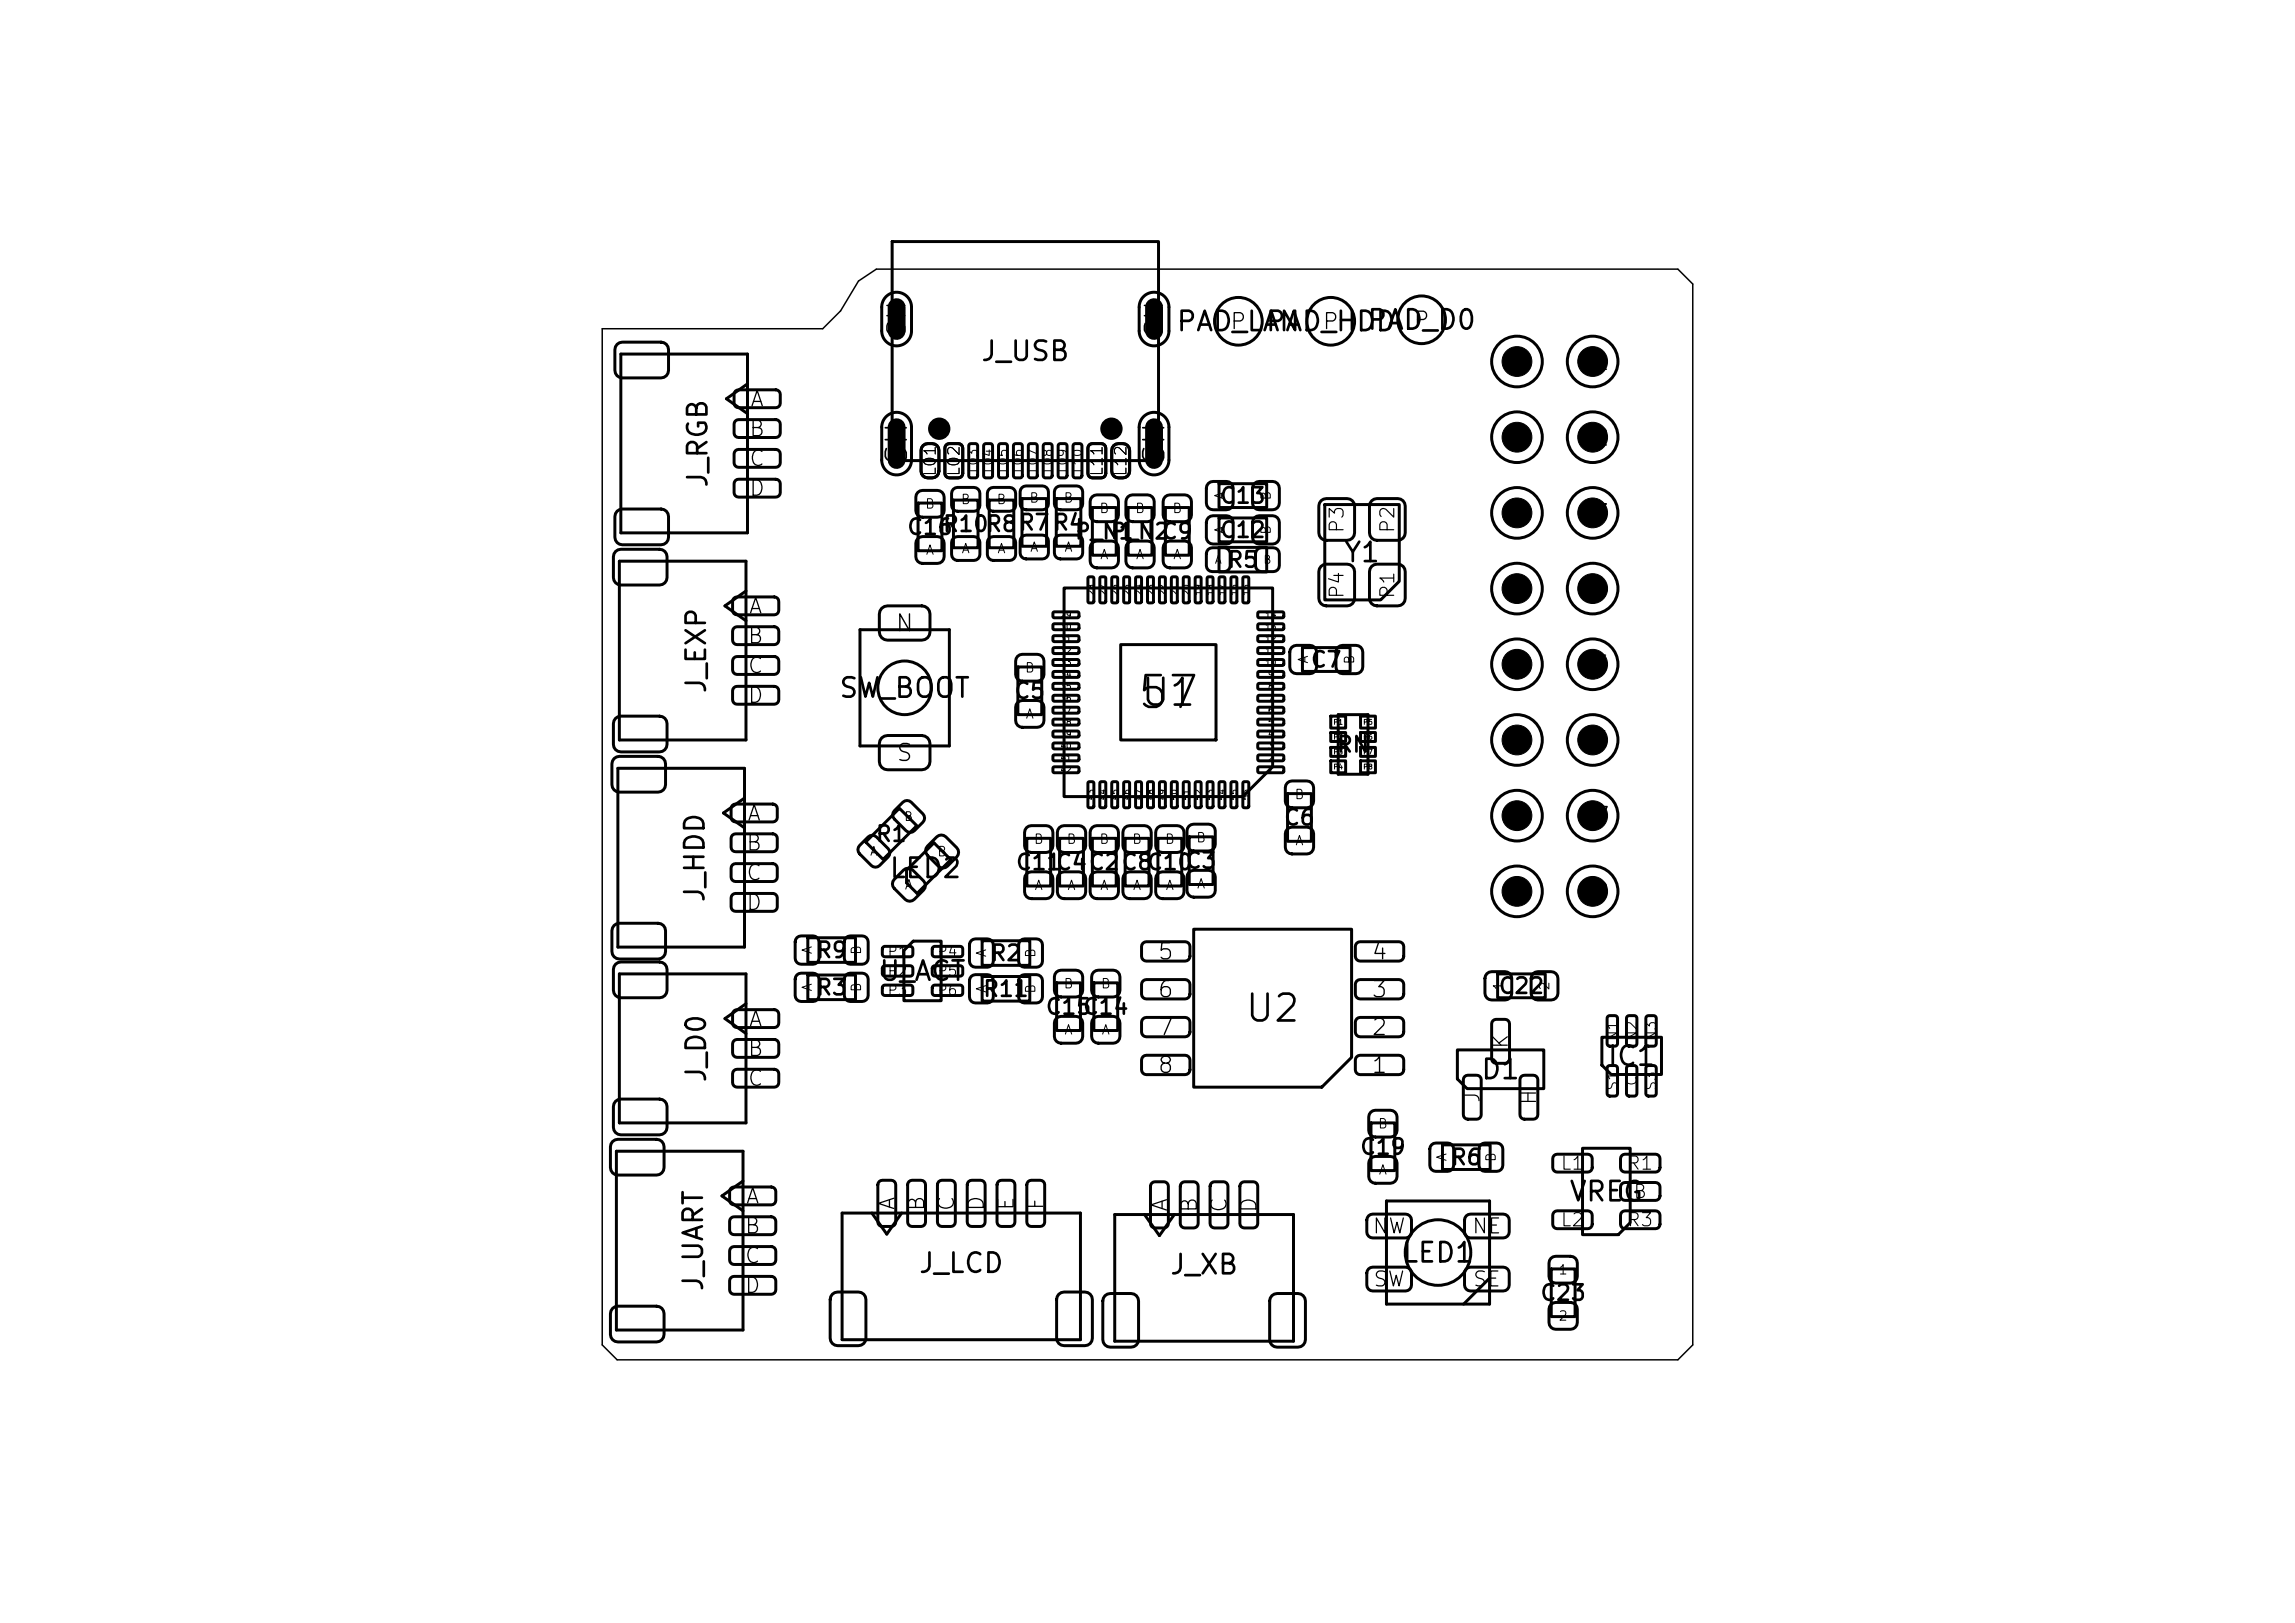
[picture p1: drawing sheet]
<svg xmlns="http://www.w3.org/2000/svg" width="297mm" height="210mm" viewBox="0 0 297 210" stroke-linecap="round" stroke-linejoin="round" font-family="sans-serif">
<defs><g id="words">
<text font-size="4.1" x="146.9" y="92.7">57</text>
<g font-size="3.5">
<text x="147.4" y="92.2">U1</text>
<text x="160.9" y="133.1">U2</text>
</g>
<g font-size="2.7">
<text x="118.1" y="60.4" transform="rotate(-90 118.1 60.4)">SH</text>
<text x="151.4" y="60.4" transform="rotate(-90 151.4 60.4)">SH</text>
</g>
<g font-size="2.5">
<text x="126.8" y="47.3">J_USB</text>
<text x="152.1" y="43.5">PAD_LAN</text>
<text x="163.6" y="43.5">PAD_HDD</text>
<text x="176.7" y="43.3">PAD_D0</text>
<text x="92.2" y="63.3" transform="rotate(-90 92.2 63.3)">J_RGB</text>
<text x="173.7" y="73.4">Y1</text>
<text x="92" y="89.9" transform="rotate(-90 92 89.9)">J_EXP</text>
<text x="108.4" y="90.9">SW_BOOT</text>
<text x="91.8" y="117" transform="rotate(-90 91.8 117)">J_HDD</text>
<text x="114.9" y="114.2">LED2</text>
<text x="113.6" y="127.5">U_ACT</text>
<text x="92" y="140.3" transform="rotate(-90 92 140.3)">J_D0</text>
<text x="191.5" y="140.3">D1</text>
<text x="207.9" y="138.5">IC1</text>
<text x="202.9" y="156.1">VREG</text>
<text x="91.6" y="167.3" transform="rotate(-90 91.6 167.3)">J_UART</text>
<text x="118.7" y="165.3">J_LCD</text>
<text x="151.2" y="165.5">J_XB</text>
<text x="181.3" y="164">LED1</text>
</g>
<g font-size="2.3">
<text x="117.8" y="43.8" transform="rotate(-90 117.8 43.8)">SH</text>
<text x="151.1" y="43.8" transform="rotate(-90 151.1 43.8)">SH</text>
</g>
<g font-size="2.2">
<text x="194.5" y="48.4">I1</text>
<text x="203.7" y="48.4">O1</text>
<text x="194.5" y="58.2">I2</text>
<text x="203.7" y="58.2">O2</text>
<text x="194.5" y="68">I3</text>
<text x="203.7" y="68">O3</text>
<text x="194.5" y="77.8">I4</text>
<text x="203.7" y="77.8">O4</text>
<text x="115.7" y="82.3">N</text>
<text x="194.5" y="87.6">I5</text>
<text x="203.7" y="87.6">O5</text>
<text x="115.8" y="99.1">S</text>
<text x="194.5" y="97.4">I6</text>
<text x="203.7" y="97.4">O6</text>
<text x="194.5" y="107.2">I7</text>
<text x="203.7" y="107.2">O7</text>
<text x="194.5" y="117">I8</text>
<text x="203.7" y="117">O8</text>
</g>
<g font-size="2.1">
<text x="159" y="43.1">P</text>
<text x="171" y="43.1">P</text>
<text x="182.7" y="42.9">P</text>
<text x="149.7" y="124.7">5</text>
<text x="177.3" y="124.7">4</text>
<text x="149.7" y="129.6">6</text>
<text x="177.3" y="129.6">3</text>
<text x="149.7" y="134.5">7</text>
<text x="177.3" y="134.5">2</text>
<text x="149.7" y="139.4">8</text>
<text x="177.3" y="139.4">1</text>
</g>
<g font-size="2">
<text x="96.9" y="53.1">A</text>
<text x="96.8" y="57">B</text>
<text x="96.8" y="60.8">C</text>
<text x="96.8" y="64.7">D</text>
<text x="157.7" y="65.6">C13</text>
<text x="117.2" y="69.7">C16</text>
<text x="121.9" y="69.3">R10R8</text>
<text x="131.7" y="69.1">R7</text>
<text x="136.1" y="69.1">R4</text>
<text x="138.9" y="70.3">P_N1</text>
<text x="143.6" y="70.3">P_N2</text>
<text x="150.2" y="70.3">C9</text>
<text x="157.7" y="70.1">C12</text>
<text x="158.7" y="73.9">R5</text>
<text x="96.6" y="83.8">B</text>
<text x="96.7" y="79.9">A</text>
<text x="96.6" y="87.6">C</text>
<text x="169.5" y="86.9">C7</text>
<text x="96.6" y="91.5">D</text>
<text x="131.1" y="90.9">C5</text>
<text x="172.9" y="97.8">RN</text>
<text x="96.5" y="106.7">A</text>
<text x="166" y="107.3">C6</text>
<text x="96.4" y="110.6">B</text>
<text x="113.2" y="109.4">R1</text>
<text x="131.3" y="113.1">C11</text>
<text x="136.5" y="113.1">C4</text>
<text x="140.8" y="113.1">C2</text>
<text x="145" y="113.1">C8</text>
<text x="148.3" y="113.1">C10</text>
<text x="153.3" y="112.9">C3</text>
<text x="96.4" y="114.4">C</text>
<text x="96.4" y="118.3">D</text>
<text x="105.5" y="124.4">R9</text>
<text x="128" y="124.8">R2</text>
<text x="105.5" y="129.3">R3</text>
<text x="127.1" y="129.5">R11</text>
<text x="135.2" y="131.8">C15</text>
<text x="140" y="131.8">C14</text>
<text x="193.8" y="129.1">C22</text>
<text x="96.6" y="137.2">B</text>
<text x="96.7" y="133.3">A</text>
<text x="96.6" y="141">C</text>
<text x="175.9" y="149.9">C19</text>
<text x="187.6" y="151.2">R6</text>
<text x="96.2" y="160.1">B</text>
<text x="96.4" y="156.3">A</text>
<text x="116.3" y="156.8" transform="rotate(-90 116.3 156.8)">A</text>
<text x="120.1" y="156.9" transform="rotate(-90 120.1 156.9)">B</text>
<text x="124" y="156.9" transform="rotate(-90 124 156.9)">C</text>
<text x="127.8" y="156.9" transform="rotate(-90 127.8 156.9)">D</text>
<text x="131.7" y="156.8" transform="rotate(-90 131.7 156.8)">E</text>
<text x="135.6" y="156.8" transform="rotate(-90 135.6 156.8)">F</text>
<text x="151.6" y="157" transform="rotate(-90 151.6 157)">A</text>
<text x="155.4" y="157.1" transform="rotate(-90 155.4 157.1)">B</text>
<text x="159.3" y="157.1" transform="rotate(-90 159.3 157.1)">C</text>
<text x="163.1" y="157.1" transform="rotate(-90 163.1 157.1)">D</text>
<text x="96.2" y="164">C</text>
<text x="96.2" y="167.8">D</text>
<text x="199.2" y="168.8">C23</text>
</g>
<g font-size="1.9">
<text x="195.6" y="135.9" transform="rotate(-90 195.6 135.9)">K</text>
<text x="192" y="142.9" transform="rotate(-90 192 142.9)">J</text>
<text x="199.3" y="143.2" transform="rotate(-90 199.3 143.2)">H</text>
<text x="177.5" y="160.1">NW</text>
<text x="190.3" y="160.1">NE</text>
<text x="177.6" y="167">SW</text>
<text x="190.4" y="167">SE</text>
</g>
<g font-size="1.8">
<text x="174.4" y="69.2" transform="rotate(-90 174.4 69.2)">P3</text>
<text x="180.9" y="69.2" transform="rotate(-90 180.9 69.2)">P2</text>
<text x="174.4" y="77.6" transform="rotate(-90 174.4 77.6)">P4</text>
<text x="180.9" y="77.6" transform="rotate(-90 180.9 77.6)">P1</text>
</g>
<g font-size="1.7">
<text x="201.8" y="151.8">L1</text>
<text x="210.4" y="151.8">R1</text>
<text x="211.2" y="155.5">B</text>
<text x="201.8" y="159.1">L2</text>
<text x="210.4" y="159.1">R3</text>
</g>
<g font-size="1.5">
<text x="121.5" y="61.8" transform="rotate(-90 121.5 61.8)">L01</text>
<text x="124.6" y="61.8" transform="rotate(-90 124.6 61.8)">L02</text>
<text x="143.1" y="61.8" transform="rotate(-90 143.1 61.8)">L11</text>
<text x="146.2" y="61.8" transform="rotate(-90 146.2 61.8)">L12</text>
</g>
<g font-size="1.3">
<text x="114.7" y="124.1">P1</text>
<text x="121.2" y="124.1">P4</text>
<text x="114.7" y="126.6">P2</text>
<text x="114.7" y="129.1">P3</text>
<text x="121.2" y="126.6">P5</text>
<text x="121.2" y="129.1">P6</text>
<text x="209.7" y="134.8" transform="rotate(-90 209.7 134.8)">N1</text>
<text x="212.2" y="134.8" transform="rotate(-90 212.2 134.8)">N2</text>
<text x="214.7" y="134.8" transform="rotate(-90 214.7 134.8)">N3</text>
<text x="209.7" y="141.2" transform="rotate(-90 209.7 141.2)">S1</text>
<text x="212.2" y="140.6" transform="rotate(-90 212.2 140.6)">C</text>
<text x="214.7" y="141.2" transform="rotate(-90 214.7 141.2)">S3</text>
</g>
<g font-size="1.2">
<text x="124.2" y="65.5">B</text>
<text x="126.8" y="61.3" transform="rotate(-90 126.8 61.3)">L03</text>
<text x="128.8" y="61.3" transform="rotate(-90 128.8 61.3)">L04</text>
<text x="128.9" y="65.5">B</text>
<text x="130.7" y="61.3" transform="rotate(-90 130.7 61.3)">L05</text>
<text x="132.6" y="61.3" transform="rotate(-90 132.6 61.3)">L06</text>
<text x="133.1" y="65.3">B</text>
<text x="134.5" y="61.3" transform="rotate(-90 134.5 61.3)">L07</text>
<text x="136.5" y="61.3" transform="rotate(-90 136.5 61.3)">L08</text>
<text x="137.6" y="65.3">B</text>
<text x="138.4" y="61.3" transform="rotate(-90 138.4 61.3)">L09</text>
<text x="140.3" y="61.3" transform="rotate(-90 140.3 61.3)">L10</text>
<text x="158.8" y="64.8" transform="rotate(-90 158.8 64.8)">A</text>
<text x="164.8" y="64.9" transform="rotate(-90 164.8 64.9)">B</text>
<text x="119.6" y="66.1">B</text>
<text x="124.3" y="71.9">A</text>
<text x="129" y="71.9">A</text>
<text x="133.2" y="71.7">A</text>
<text x="137.6" y="71.7">A</text>
<text x="142.2" y="66.7">B</text>
<text x="146.8" y="66.7">B</text>
<text x="151.6" y="66.7">B</text>
<text x="158.8" y="69.2" transform="rotate(-90 158.8 69.2)">A</text>
<text x="164.8" y="69.3" transform="rotate(-90 164.8 69.3)">B</text>
<text x="119.7" y="72.1">A</text>
<text x="142.3" y="72.7">A</text>
<text x="146.9" y="72.7">A</text>
<text x="151.7" y="72.7">A</text>
<text x="132.5" y="87.3">B</text>
<text x="169.6" y="86" transform="rotate(-90 169.6 86)">A</text>
<text x="175.6" y="86.1" transform="rotate(-90 175.6 86.1)">B</text>
<text x="132.6" y="93.3">A</text>
<text x="167.4" y="103.7">B</text>
<text x="121.2" y="111.1">B</text>
<text x="133.7" y="109.5">B</text>
<text x="137.9" y="109.5">B</text>
<text x="142.2" y="109.5">B</text>
<text x="146.4" y="109.5">B</text>
<text x="150.7" y="109.5">B</text>
<text x="154.7" y="109.3">B</text>
<text x="167.5" y="109.7">A</text>
<text x="117" y="115.4">A</text>
<text x="133.8" y="115.5">A</text>
<text x="138" y="115.5">A</text>
<text x="142.3" y="115.5">A</text>
<text x="146.5" y="115.5">A</text>
<text x="150.7" y="115.5">A</text>
<text x="154.8" y="115.3">A</text>
<text x="105.4" y="123.6" transform="rotate(-90 105.4 123.6)">A</text>
<text x="111.7" y="123.7" transform="rotate(-90 111.7 123.7)">B</text>
<text x="127.9" y="124" transform="rotate(-90 127.9 124)">A</text>
<text x="134.3" y="124.1" transform="rotate(-90 134.3 124.1)">B</text>
<text x="105.4" y="128.4" transform="rotate(-90 105.4 128.4)">A</text>
<text x="111.7" y="128.5" transform="rotate(-90 111.7 128.5)">B</text>
<text x="127.9" y="128.6" transform="rotate(-90 127.9 128.6)">A</text>
<text x="134.3" y="128.7" transform="rotate(-90 134.3 128.7)">B</text>
<text x="137.6" y="128.2">B</text>
<text x="142.4" y="128.2">B</text>
<text x="194.8" y="128.3" transform="rotate(-90 194.8 128.3)">1</text>
<text x="200.8" y="128.3" transform="rotate(-90 200.8 128.3)">2</text>
<text x="137.6" y="134.2">A</text>
<text x="142.5" y="134.2">A</text>
<text x="178.2" y="146.3">B</text>
<text x="178.3" y="152.3">A</text>
<text x="187.5" y="150.4" transform="rotate(-90 187.5 150.4)">A</text>
<text x="193.9" y="150.5" transform="rotate(-90 193.9 150.5)">B</text>
<text x="201.6" y="165.2">1</text>
<text x="201.6" y="171.2">2</text>
</g>
<g font-size="1.1">
<text x="116.9" y="106.5">B</text>
<text x="112.5" y="111">A</text>
</g>
<g font-size="1">
<text x="157.1" y="73.2">A</text>
<text x="163.4" y="73.2">B</text>
</g>
<g font-size=".8">
<text x="141.8" y="77.1" transform="rotate(-90 141.8 77.1)">28</text>
<text x="143.3" y="77.1" transform="rotate(-90 143.3 77.1)">27</text>
<text x="144.8" y="77.1" transform="rotate(-90 144.8 77.1)">26</text>
<text x="146.4" y="77.1" transform="rotate(-90 146.4 77.1)">25</text>
<text x="147.9" y="77.1" transform="rotate(-90 147.9 77.1)">24</text>
<text x="149.5" y="77.1" transform="rotate(-90 149.5 77.1)">23</text>
<text x="151" y="77.1" transform="rotate(-90 151 77.1)">22</text>
<text x="152.6" y="77.1" transform="rotate(-90 152.6 77.1)">21</text>
<text x="154.1" y="77.1" transform="rotate(-90 154.1 77.1)">20</text>
<text x="155.6" y="77.1" transform="rotate(-90 155.6 77.1)">19</text>
<text x="157.2" y="77.1" transform="rotate(-90 157.2 77.1)">18</text>
<text x="158.7" y="77.1" transform="rotate(-90 158.7 77.1)">17</text>
<text x="160.3" y="77.1" transform="rotate(-90 160.3 77.1)">16</text>
<text x="161.8" y="77.1" transform="rotate(-90 161.8 77.1)">15</text>
<text x="137.1" y="80.1">29</text>
<text x="137.1" y="81.7">30</text>
<text x="137.1" y="83.2">31</text>
<text x="163.6" y="83.2">12</text>
<text x="163.6" y="81.7">13</text>
<text x="163.6" y="80.1">14</text>
<text x="137.1" y="84.8">32</text>
<text x="137.1" y="86.3">33</text>
<text x="137.1" y="87.9">34</text>
<text x="137.1" y="89.4">35</text>
<text x="163.6" y="86.3">10</text>
<text x="163.6" y="84.8">11</text>
<text x="164" y="89.4">8</text>
<text x="164" y="87.9">9</text>
<text x="137.1" y="90.9">36</text>
<text x="137.1" y="92.5">37</text>
<text x="137.1" y="94">38</text>
<text x="137.1" y="95.6">39</text>
<text x="164" y="95.6">4</text>
<text x="164" y="94">5</text>
<text x="164" y="92.5">6</text>
<text x="164" y="90.9">7</text>
<text x="137.1" y="97.1">40</text>
<text x="137.1" y="98.6">41</text>
<text x="137.1" y="100.2">42</text>
<text x="164" y="100.2">1</text>
<text x="164" y="98.6">2</text>
<text x="164" y="97.1">3</text>
<text x="141.8" y="103.6" transform="rotate(-90 141.8 103.6)">43</text>
<text x="143.3" y="103.6" transform="rotate(-90 143.3 103.6)">44</text>
<text x="144.8" y="103.6" transform="rotate(-90 144.8 103.6)">45</text>
<text x="146.4" y="103.6" transform="rotate(-90 146.4 103.6)">46</text>
<text x="147.9" y="103.6" transform="rotate(-90 147.9 103.6)">47</text>
<text x="149.5" y="103.6" transform="rotate(-90 149.5 103.6)">48</text>
<text x="151" y="103.6" transform="rotate(-90 151 103.6)">49</text>
<text x="152.6" y="103.6" transform="rotate(-90 152.6 103.6)">50</text>
<text x="154.1" y="103.6" transform="rotate(-90 154.1 103.6)">51</text>
<text x="155.6" y="103.6" transform="rotate(-90 155.6 103.6)">52</text>
<text x="157.2" y="103.6" transform="rotate(-90 157.2 103.6)">53</text>
<text x="158.7" y="103.6" transform="rotate(-90 158.7 103.6)">54</text>
<text x="160.3" y="103.6" transform="rotate(-90 160.3 103.6)">55</text>
<text x="161.8" y="103.6" transform="rotate(-90 161.8 103.6)">56</text>
</g>
<g font-size=".6">
<text x="172.5" y="93.9">P1</text>
<text x="172.5" y="95.9">P2</text>
<text x="176.3" y="93.9">P5</text>
<text x="176.3" y="95.9">P6</text>
<text x="172.5" y="97.8">P3</text>
<text x="172.5" y="99.7">P4</text>
<text x="176.3" y="97.8">P7</text>
<text x="176.3" y="99.7">P8</text>
</g>
</g></defs>
<g fill="none" stroke="#000" stroke-width=".39">
<path d="M114.7 38.4a1.93 1.93 0 0 1 2.1-.4 1.93 1.93 0 0 1 1.2 1.7v3.1a1.93 1.93 0 0 1-2 2 1.93 1.93 0 0 1-1.9-2v-3.1a1.93 1.93 0 0 1 .6-1.3zM115.5 31.3h34.4v28.3h-34.4zM148 38.4a1.93 1.93 0 0 1 2.1-.4 1.93 1.93 0 0 1 1.2 1.7v3.1a1.93 1.93 0 0 1-2 2 1.93 1.93 0 0 1-1.9-2v-3.1a1.93 1.93 0 0 1 .6-1.3zM79.9 44.6l.3-.3h.3h5.1a.96 .96 0 0 1 .9 .9v2.7a.96 .96 0 0 1-.9 1h-5.1a.96 .96 0 0 1-.9-1v-2.7v-.3zM80.3 45.8h16.4v23.2h-16.4zM95.2 50.6l.4-.2h4.8a.58 .58 0 0 1 .6 .6v1.2a.58 .58 0 0 1-.6 .6h-4.8a.58 .58 0 0 1-.6-.6v-1.2zM95.2 54.5l.4-.2h4.8a.58 .58 0 0 1 .6 .6v1.1a.58 .58 0 0 1-.6 .6h-4.8a.58 .58 0 0 1-.6-.6v-1.1zM95.2 58.3l.4-.1h4.8a.58 .58 0 0 1 .6 .5v1.2a.58 .58 0 0 1-.6 .6h-4.8a.58 .58 0 0 1-.6-.6v-1.2zM96.7 49.7l-2.7 1.9 2.7 1.9M114.7 53.9a1.93 1.93 0 0 1 2.1-.4 1.93 1.93 0 0 1 1.2 1.8v4.2a1.93 1.93 0 0 1-2 2 1.93 1.93 0 0 1-1.9-2v-4.2a1.93 1.93 0 0 1 .6-1.4zM119.4 57.7a1.4 1.4 0 0 1 2 .2l.1 3.1a.87 .87 0 0 1-.9 .8 1.07 1.07 0 0 1-1.4-.8v-2.7l.1-.4zM122.4 57.6l.5-.2h1.1a.58 .58 0 0 1 .6 .6v3.3a.58 .58 0 0 1-.6 .5h-1.1a.58 .58 0 0 1-.6-.5v-3.3z"/>
<path d="M125.4 57.5l.8-.1 .2 .1 .1 .2v3.8l-.1 .3h-.2h-.7l-.1-.3v-3.8zM127.4 57.5l.8-.1 .2 .1v.2v3.8v.3h-.2h-.7l-.2-.3v-3.8zM129.3 57.5l.8-.1 .2 .1 .1 .2v3.8l-.1 .3h-.2h-.7l-.2-.3v-3.8zM131.2 57.5l.8-.1 .2 .1 .1 .2v3.8l-.1 .3h-.2h-.7l-.2-.3v-3.8zM133.2 57.5l.7-.1 .2 .1 .1 .2v3.8l-.1 .3h-.2h-.6l-.2-.3v-3.8zM135.1 57.5l.8-.1 .2 .1 .1 .2v3.8l-.1 .3h-.2h-.7l-.2-.3v-3.8zM137 57.5l.8-.1 .2 .1 .1 .2v3.8l-.1 .3h-.2h-.7l-.2-.3v-3.8zM138.9 57.5l.8-.1 .2 .1 .1 .2v3.8l-.1 .3h-.2h-.7l-.1-.3v-3.8zM141 57.6l.4-.2h1.1a.58 .58 0 0 1 .6 .6v3.3a.58 .58 0 0 1-.6 .5h-1.1a.58 .58 0 0 1-.6-.5v-3.3zM144.1 57.7a1.4 1.4 0 0 1 2 .2l.1 3.1a.87 .87 0 0 1-.9 .8 1.07 1.07 0 0 1-1.4-.8v-2.7v-.4zM148 53.9a1.93 1.93 0 0 1 2.1-.4 1.93 1.93 0 0 1 1.2 1.8v4.2a1.93 1.93 0 0 1-2 2 1.93 1.93 0 0 1-1.9-2v-4.2a1.93 1.93 0 0 1 .6-1.4zM79.7 71.4l.3-.3h.3h5.1a.96 .96 0 0 1 .9 .9v2.7a.96 .96 0 0 1-.9 1h-5.1a.96 .96 0 0 1-.9-1v-2.7l.1-.3z"/>
<path d="M79.9 66.1l.3-.2h.3h5.1a.96 .96 0 0 1 .9 .9v2.7a.96 .96 0 0 1-.9 1h-5.1a.96 .96 0 0 1-.9-1v-2.7v-.3zM80.2 72.6h16.3v23.1h-16.3zM95 77.4l.4-.2h4.8a.58 .58 0 0 1 .6 .6v1.2a.58 .58 0 0 1-.6 .6h-4.8a.58 .58 0 0 1-.6-.6v-1.2zM95.2 62.2l.4-.2h4.8a.58 .58 0 0 1 .6 .6v1.1a.58 .58 0 0 1-.6 .6h-4.8a.58 .58 0 0 1-.6-.6v-1.1zM96.5 76.5l-2.7 1.9 2.7 1.9M114.1 78.7l.3-.2 .5-.1h4.4a1.06 1.06 0 0 1 1.1 1.1v2.3a1.06 1.06 0 0 1-1.1 1h-4.4a1.06 1.06 0 0 1-1.1-1v-2.3l.1-.5zM118.8 69.7l.3-.2 .3-.1h1.9a.87 .87 0 0 1 .9 .9v1.7a.87 .87 0 0 1-.9 .9h-1.9a.87 .87 0 0 1-.9-.9v-1.7l.1-.3zM118.8 63.7l.3-.2h.3h1.9a.87 .87 0 0 1 .9 .8v1.8a.87 .87 0 0 1-.9 .8h-1.9a.87 .87 0 0 1-.9-.8v-1.8l.1-.3zM118.8 65.1h3.1v6.2h-3.1zM123.4 69.7l.5-.3h2.1a.77 .77 0 0 1 .8 .8v1.5a.77 .77 0 0 1-.8 .8h-2.1a.77 .77 0 0 1-.8-.8v-1.5zM123.4 63.3l.5-.2h2.1a.77 .77 0 0 1 .8 .7v1.6a.77 .77 0 0 1-.8 .8h-2.1a.77 .77 0 0 1-.8-.8v-1.6zM123.4 64.7h3.2v6.2h-3.2z"/>
<path d="M128 69.7l.5-.3h2.2a.77 .77 0 0 1 .7 .8v1.5a.77 .77 0 0 1-.7 .8h-2.2a.77 .77 0 0 1-.7-.8v-1.5zM128 63.3l.5-.2h2.2a.77 .77 0 0 1 .7 .7v1.6a.77 .77 0 0 1-.7 .8h-2.2a.77 .77 0 0 1-.7-.8v-1.6zM128 64.7h3.2v6.2h-3.2zM132.2 69.5l.6-.3h2.1a.77 .77 0 0 1 .8 .8v1.6a.77 .77 0 0 1-.8 .7h-2.1a.77 .77 0 0 1-.8-.7v-1.6zM132.2 63.1l.6-.2h2.1a.77 .77 0 0 1 .8 .7v1.6a.77 .77 0 0 1-.8 .8h-2.1a.77 .77 0 0 1-.8-.8v-1.6zM132.3 64.5h3.1v6.2h-3.1zM136.3 79.2h3.1l.2 .1v.4l-.2 .2h-2.9l-.2-.2zM136.7 69.5l.5-.3h2.1a.77 .77 0 0 1 .8 .8v1.6a.77 .77 0 0 1-.8 .7h-2.1a.77 .77 0 0 1-.7-.7v-1.6zM136.7 63.1l.5-.2h2.1a.77 .77 0 0 1 .8 .7v1.6a.77 .77 0 0 1-.8 .8h-2.1a.77 .77 0 0 1-.7-.8v-1.6zM136.7 64.5h3.2v6.2h-3.2zM137.7 76.1h27v23.1l-3.9 3.9h-23.1zM140.8 74.7l.6-.1 .2 .2v3l-.2 .2h-.5l-.1-.2z"/>
<path d="M141.3 70.3l.3-.2 .3-.1h2a.87 .87 0 0 1 .8 .9v1.7a.87 .87 0 0 1-.8 .9h-2a.87 .87 0 0 1-.8-.9v-1.7v-.4zM141.3 64.3l.3-.2 .3-.1h2a.87 .87 0 0 1 .8 .9v1.7a.87 .87 0 0 1-.8 .9h-2a.87 .87 0 0 1-.8-.9v-1.7v-.3zM141.4 65.7h3.1v6.1h-3.1zM142.4 74.7l.5-.1 .2 .2v3l-.2 .2h-.4l-.2-.2zM143.9 74.7l.6-.1 .1 .2v3l-.1 .2h-.5l-.1-.2zM145.5 74.7l.5-.1 .2 .2v3l-.2 .2h-.5l-.1-.2zM146 70.3l.2-.2 .4-.1h1.9a.87 .87 0 0 1 .9 .9v1.7a.87 .87 0 0 1-.9 .9h-1.9a.87 .87 0 0 1-.9-.9v-1.7l.1-.4zM146 64.3l.2-.2 .4-.1h1.9a.87 .87 0 0 1 .9 .9v1.7a.87 .87 0 0 1-.9 .9h-1.9a.87 .87 0 0 1-.9-.9v-1.7l.1-.3zM146 65.7h3.1v6.1h-3.1zM147 74.7l.5-.1 .2 .2v3l-.2 .2h-.4l-.1-.2zM148.6 74.7l.5-.1 .2 .2v3l-.2 .2h-.5l-.1-.2zM150.1 74.7l.5-.1 .2 .2v3l-.2 .2h-.4l-.2-.2z"/>
<path d="M150.8 70.3l.3-.2 .3-.1h1.9a.87 .87 0 0 1 .9 .9v1.7a.87 .87 0 0 1-.9 .9h-1.9a.87 .87 0 0 1-.9-.9v-1.7l.1-.4zM150.8 64.3l.3-.2 .3-.1h1.9a.87 .87 0 0 1 .9 .9v1.7a.87 .87 0 0 1-.9 .9h-1.9a.87 .87 0 0 1-.9-.9v-1.7l.1-.3zM150.8 65.7h3.1v6.1h-3.1zM151.6 74.7l.6-.1 .2 .2v3l-.2 .2h-.5l-.1-.2zM153.2 74.7l.5-.1 .2 .2v3l-.2 .2h-.5l-.1-.2zM154.7 74.7l.5-.1 .2 .2v3l-.2 .2h-.4l-.1-.2zM156.3 74.7l.5-.1 .2 .2v3l-.2 .2h-.5l-.1-.2zM156.3 71.1l.6-.2h1.5a.77 .77 0 0 1 .8 .7v1.6a.77 .77 0 0 1-.8 .8h-1.5a.77 .77 0 0 1-.8-.8v-1.6zM156.4 67l.3-.2 .3-.1h1.7a.87 .87 0 0 1 .9 .9v1.9a.87 .87 0 0 1-.9 .9h-1.7a.87 .87 0 0 1-.9-.9v-1.9l.1-.3zM156.4 62.6l.3-.2 .3-.1h1.7a.87 .87 0 0 1 .9 .9v1.9a.87 .87 0 0 1-.9 .9h-1.7a.87 .87 0 0 1-.9-.9v-1.9l.1-.4zM157.8 67h6.1v3.1h-6.1zM157.8 70.8h6.1v3.2h-6.1z"/>
<path d="M157.8 62.6h6.1v3.1h-6.1zM157.8 74.7l.5-.1 .2 .2v3l-.2 .2h-.4l-.1-.2zM159.4 74.7l.5-.1 .2 .2v3l-.2 .2h-.5l-.1-.2zM160.9 74.7l.5-.1 .2 .2v3l-.2 .2h-.4l-.2-.2zM162.3 67l.3-.2 .4-.1h1.7a.87 .87 0 0 1 .9 .9v1.9a.87 .87 0 0 1-.9 .9h-1.7a.87 .87 0 0 1-.9-.9v-1.9l.1-.3zM162.3 62.6l.3-.2 .4-.1h1.7a.87 .87 0 0 1 .9 .9v1.9a.87 .87 0 0 1-.9 .9h-1.7a.87 .87 0 0 1-.9-.9v-1.9l.1-.4zM162.7 71.1l.6-.2h1.5a.77 .77 0 0 1 .8 .7v1.6a.77 .77 0 0 1-.8 .8h-1.5a.77 .77 0 0 1-.8-.8v-1.6zM162.8 79.2h3.1l.2 .1v.4l-.2 .2h-2.9l-.2-.2zM171 64.8l.3-.2 .3-.1h2.7a.96 .96 0 0 1 1 1v3.5a.96 .96 0 0 1-1 .9h-2.7a.96 .96 0 0 1-.9-.9v-3.5v-.4zM171 73.3l.3-.2 .3-.1h2.7a.96 .96 0 0 1 1 1v3.4a.96 .96 0 0 1-1 1h-2.7a.96 .96 0 0 1-.9-1v-3.4v-.4zM171.4 65.3h9.7v9.9l-2.4 2.4h-7.3zM177.5 73.3l.3-.2 .4-.1h2.7a.96 .96 0 0 1 1 1v3.4a.96 .96 0 0 1-1 1h-2.7a.96 .96 0 0 1-1-1v-3.4l.1-.4z"/>
<path d="M177.5 64.8l.3-.2 .4-.1h2.7a.96 .96 0 0 1 1 1v3.5a.96 .96 0 0 1-1 .9h-2.7a.96 .96 0 0 1-1-.9v-3.5l.1-.4zM79.5 98.2l.3-.3h.4h5a.96 .96 0 0 1 .9 .9v2.7a.96 .96 0 0 1-.9 1h-5a.96 .96 0 0 1-1-1v-2.7l.1-.3zM79.7 92.9l.3-.2h.3h5.1a.96 .96 0 0 1 .9 .9v2.7a.96 .96 0 0 1-.9 1h-5.1a.96 .96 0 0 1-.9-1v-2.7l.1-.3zM80 99.4h16.3v23.1h-16.3zM95 81.3l.4-.2h4.8a.58 .58 0 0 1 .6 .6v1.1a.58 .58 0 0 1-.6 .6h-4.8a.58 .58 0 0 1-.6-.6v-1.1zM95 85.1l.4-.1h4.8a.58 .58 0 0 1 .6 .5v1.2a.58 .58 0 0 1-.6 .6h-4.8a.58 .58 0 0 1-.6-.6v-1.2zM95 89l.4-.2h4.8a.58 .58 0 0 1 .6 .6v1.1a.58 .58 0 0 1-.6 .6h-4.8a.58 .58 0 0 1-.6-.6v-1.1zM111.3 81.5h11.6v15h-11.6zM114.1 95.5l.3-.2 .5-.1h4.4a1.06 1.06 0 0 1 1.1 1v2.3a1.06 1.06 0 0 1-1.1 1.1h-4.4a1.06 1.06 0 0 1-1.1-1.1v-2.3l.1-.4zM131.7 90.9l.3-.2 .3-.1h1.9a.87 .87 0 0 1 .9 .9v1.7a.87 .87 0 0 1-.9 .9h-1.9a.87 .87 0 0 1-.9-.9v-1.7l.1-.3zM131.7 84.9l.3-.2h.3h1.9a.87 .87 0 0 1 .9 .8v1.8a.87 .87 0 0 1-.9 .8h-1.9a.87 .87 0 0 1-.9-.8v-1.8l.1-.3zM131.7 86.3h3.1v6.2h-3.1z"/>
<path d="M136.3 80.8l3.1-.1 .2 .1v.5l-.2 .2h-2.9l-.2-.2zM136.3 82.3h3.1l.2 .1v.4l-.2 .2h-2.9l-.2-.2zM136.3 83.9l3.1-.1 .2 .1v.5l-.2 .2h-2.9l-.2-.2zM136.3 85.4l3.1-.1 .2 .2v.4l-.2 .2h-2.9l-.2-.2zM136.3 86.9h3.1l.2 .1v.5l-.2 .2h-2.9l-.2-.2zM136.3 88.5l3.1-.1 .2 .1v.5l-.2 .2h-2.9l-.2-.2zM136.3 90h3.1l.2 .1v.4l-.2 .2h-2.9l-.2-.2zM136.3 91.6l3.1-.1 .2 .1v.5l-.2 .2h-2.9l-.2-.2zM136.3 93.1h3.1l.2 .1v.4l-.2 .2h-2.9l-.2-.2zM136.3 94.6h3.1l.2 .1v.5l-.2 .2h-2.9l-.2-.2zM136.3 96.2l3.1-.1 .2 .2v.4l-.2 .2h-2.9l-.2-.2zM136.3 97.7h3.1l.2 .1v.5l-.2 .1h-2.9l-.2-.1z"/>
<path d="M136.3 99.3l3.1-.1 .2 .1v.5l-.2 .2h-2.9l-.2-.2zM145 83.4h12.4v12.3h-12.4zM162.8 99.3l3.1-.1 .2 .1v.5l-.2 .2h-2.9l-.2-.2zM162.8 97.7h3.1l.2 .1v.5l-.2 .1h-2.9l-.2-.1zM162.8 96.2l3.1-.1 .2 .2v.4l-.2 .2h-2.9l-.2-.2zM162.8 94.6h3.1l.2 .1v.5l-.2 .2h-2.9l-.2-.2zM162.8 93.1h3.1l.2 .1v.4l-.2 .2h-2.9l-.2-.2zM162.8 91.6l3.1-.1 .2 .1v.5l-.2 .2h-2.9l-.2-.2zM162.8 90h3.1l.2 .1v.4l-.2 .2h-2.9l-.2-.2zM162.8 88.5l3.1-.1 .2 .1v.5l-.2 .2h-2.9l-.2-.2zM162.8 86.9h3.1l.2 .1v.5l-.2 .2h-2.9l-.2-.2zM162.8 85.4l3.1-.1 .2 .2v.4l-.2 .2h-2.9l-.2-.2z"/>
<path d="M162.8 83.9l3.1-.1 .2 .1v.5l-.2 .2h-2.9l-.2-.2zM162.8 82.3h3.1l.2 .1v.4l-.2 .2h-2.9l-.2-.2zM162.8 80.8l3.1-.1 .2 .1v.5l-.2 .2h-2.9l-.2-.2zM167.2 83.8l.2-.2 .4-.1h1.7a.87 .87 0 0 1 .9 .9v1.9a.87 .87 0 0 1-.9 .9h-1.7a.87 .87 0 0 1-.9-.9v-1.9l.1-.4zM168.6 83.8h6.1v3.1h-6.1zM172.2 92.7h1.9v1.5h-1.9zM172.2 94.8h1.9v1.1h-1.9zM172.2 96.7h1.9v1.2h-1.9zM172.2 98.4h1.9v1.6h-1.9zM173.1 83.8l.3-.2 .4-.1h1.7a.87 .87 0 0 1 .9 .9v1.9a.87 .87 0 0 1-.9 .9h-1.7a.87 .87 0 0 1-.9-.9v-1.9l.1-.4zM173.2 92.5h3.8v7.7h-3.8zM176.1 92.7h1.9v1.5h-1.9z"/>
<path d="M176.1 94.8h1.9v1.1h-1.9zM176.1 96.7h1.9v1.2h-1.9zM176.1 98.4h1.9v1.6h-1.9zM79.5 119.7l.3-.2h.4h5a.96 .96 0 0 1 .9 .9v2.7a.96 .96 0 0 1-.9 1h-5a.96 .96 0 0 1-1-1v-2.7l.1-.3zM94.8 104.2l.4-.2h4.8a.58 .58 0 0 1 .6 .6v1.2a.58 .58 0 0 1-.6 .6h-4.8a.58 .58 0 0 1-.6-.6v-1.2zM94.8 108.1l.4-.2h4.8a.58 .58 0 0 1 .6 .6v1.1a.58 .58 0 0 1-.6 .6h-4.8a.58 .58 0 0 1-.6-.6v-1.1zM94.8 111.9l.4-.1h4.8a.58 .58 0 0 1 .6 .5v1.2a.58 .58 0 0 1-.6 .6h-4.8a.58 .58 0 0 1-.6-.6v-1.2zM94.8 115.8l.4-.2h4.8a.58 .58 0 0 1 .6 .6v1.1a.58 .58 0 0 1-.6 .6h-4.8a.58 .58 0 0 1-.6-.6v-1.1zM96.3 103.3l-2.7 1.9 2.7 1.9M111.2 109.4l1.1-1.1a.77 .77 0 0 1 1.1 0l1.5 1.5a.77 .77 0 0 1 0 1.1l-1.1 1.1a.77 .77 0 0 1-1.1 0l-1.5-1.5a.77 .77 0 0 1 0-1.1zM112 109l4.4-4.4 2.2 2.2-4.3 4.4zM115.7 113.8l1.2-1.2a.84 .84 0 0 1 1.2 0l1.4 1.4a.84 .84 0 0 1 0 1.2l-1.2 1.2a.84 .84 0 0 1-1.2 0l-1.4-1.4a.84 .84 0 0 1 0-1.2z"/>
<path d="M116.8 103.8a.77 .77 0 0 1 1.1 0l1.5 1.5a.77 .77 0 0 1 0 1.1l-1.1 1.1a.77 .77 0 0 1-1.1 0l-1.5-1.5a.77 .77 0 0 1 0-1.1zM120 109.5l1.2-1.2a.84 .84 0 0 1 1.2 0l1.4 1.4a.84 .84 0 0 1 0 1.2l-1.2 1.2a.84 .84 0 0 1-1.2 0l-1.4-1.4a.84 .84 0 0 1 0-1.2zM120.9 109.1l2.1 2.1-4.3 4.4-1.4-1.4v-1.6zM132.8 113.1l.3-.2 .4-.1h1.9a.87 .87 0 0 1 .9 .9v1.7a.87 .87 0 0 1-.9 .9h-1.9a.87 .87 0 0 1-.9-.9v-1.7l.1-.4zM132.8 107.1l.3-.2 .4-.1h1.9a.87 .87 0 0 1 .9 .9v1.7a.87 .87 0 0 1-.9 .9h-1.9a.87 .87 0 0 1-.9-.9v-1.7l.1-.3zM132.9 108.5h3.1v6.1h-3.1zM137.1 113.1l.3-.2 .3-.1h1.9a.87 .87 0 0 1 .9 .9v1.7a.87 .87 0 0 1-.9 .9h-1.9a.87 .87 0 0 1-.9-.9v-1.7l.1-.4zM137.1 107.1l.3-.2 .3-.1h1.9a.87 .87 0 0 1 .9 .9v1.7a.87 .87 0 0 1-.9 .9h-1.9a.87 .87 0 0 1-.9-.9v-1.7l.1-.3zM137.1 108.5h3.1v6.1h-3.1zM140.8 101.2l.6-.1 .2 .2v3l-.2 .2h-.5l-.1-.2zM141.3 113.1l.3-.2 .3-.1h2a.87 .87 0 0 1 .8 .9v1.7a.87 .87 0 0 1-.8 .9h-2a.87 .87 0 0 1-.8-.9v-1.7v-.4zM141.3 107.1l.3-.2 .3-.1h2a.87 .87 0 0 1 .8 .9v1.7a.87 .87 0 0 1-.8 .9h-2a.87 .87 0 0 1-.8-.9v-1.7v-.3z"/>
<path d="M141.4 108.5h3.1v6.1h-3.1zM142.4 101.2l.5-.1 .2 .2v3l-.2 .2h-.4l-.2-.2zM143.9 101.2l.6-.1 .1 .2v3l-.1 .2h-.5l-.1-.2zM145.5 101.2l.5-.1 .2 .2v3l-.2 .2h-.5l-.1-.2zM145.6 113.1l.3-.2 .3-.1h1.9a.87 .87 0 0 1 .9 .9v1.7a.87 .87 0 0 1-.9 .9h-1.9a.87 .87 0 0 1-.9-.9v-1.7l.1-.4zM145.6 107.1l.3-.2 .3-.1h1.9a.87 .87 0 0 1 .9 .9v1.7a.87 .87 0 0 1-.9 .9h-1.9a.87 .87 0 0 1-.9-.9v-1.7l.1-.3zM145.6 108.5h3.1v6.1h-3.1zM147 101.2l.5-.1 .2 .2v3l-.2 .2h-.4l-.1-.2zM148.6 101.2l.5-.1 .2 .2v3l-.2 .2h-.5l-.1-.2zM149.8 113.1l.3-.2 .3-.1h2a.87 .87 0 0 1 .8 .9v1.7a.87 .87 0 0 1-.8 .9h-2a.87 .87 0 0 1-.8-.9v-1.7v-.4zM149.8 107.1l.3-.2 .3-.1h2a.87 .87 0 0 1 .8 .9v1.7a.87 .87 0 0 1-.8 .9h-2a.87 .87 0 0 1-.8-.9v-1.7v-.3zM149.9 108.5h3v6.1h-3z"/>
<path d="M150.1 101.2l.5-.1 .2 .2v3l-.2 .2h-.4l-.2-.2zM151.6 101.2l.6-.1 .2 .2v3l-.2 .2h-.5l-.1-.2zM153.2 101.2l.5-.1 .2 .2v3l-.2 .2h-.5l-.1-.2zM153.9 112.9l.2-.2 .4-.1h1.9a.87 .87 0 0 1 .9 .9v1.7a.87 .87 0 0 1-.9 .9h-1.9a.87 .87 0 0 1-.9-.9v-1.7l.1-.3zM153.9 106.9l.2-.2 .4-.1h1.9a.87 .87 0 0 1 .9 .9v1.7a.87 .87 0 0 1-.9 .9h-1.9a.87 .87 0 0 1-.9-.9v-1.7l.1-.3zM153.9 108.3h3.1v6.2h-3.1zM154.7 101.2l.5-.1 .2 .2v3l-.2 .2h-.4l-.1-.2zM156.3 101.2l.5-.1 .2 .2v3l-.2 .2h-.5l-.1-.2zM157.8 101.2l.5-.1 .2 .2v3l-.2 .2h-.4l-.1-.2zM159.4 101.2l.5-.1 .2 .2v3l-.2 .2h-.5l-.1-.2zM160.9 101.2l.5-.1 .2 .2v3l-.2 .2h-.4l-.2-.2zM166.6 107.3l.3-.2 .3-.1h1.9a.87 .87 0 0 1 .9 .9v1.7a.87 .87 0 0 1-.9 .9h-1.9a.87 .87 0 0 1-.9-.9v-1.7l.1-.3z"/>
<path d="M166.6 101.3l.3-.2h.3h1.9a.87 .87 0 0 1 .9 .8v1.8a.87 .87 0 0 1-.9 .8h-1.9a.87 .87 0 0 1-.9-.8v-1.8l.1-.3zM166.6 102.7h3.1v6.2h-3.1zM79.7 124.8l.3-.3h.3h5.1a.96 .96 0 0 1 .9 .9v2.7a.96 .96 0 0 1-.9 1h-5.1a.96 .96 0 0 1-.9-1v-2.7l.1-.3zM80.2 126h16.3v19.3h-16.3zM95 130.8l.4-.2h4.8a.58 .58 0 0 1 .6 .6v1.2a.58 .58 0 0 1-.6 .6h-4.8a.58 .58 0 0 1-.6-.6v-1.2zM95 134.7l.4-.2h4.8a.58 .58 0 0 1 .6 .6v1.1a.58 .58 0 0 1-.6 .6h-4.8a.58 .58 0 0 1-.6-.6v-1.1zM95 138.5l.4-.1h4.8a.58 .58 0 0 1 .6 .5v1.2a.58 .58 0 0 1-.6 .6h-4.8a.58 .58 0 0 1-.6-.6v-1.2zM96.5 129.9l-2.7 1.9 2.7 1.9M103.1 121.3l.6-.2h1.5a.77 .77 0 0 1 .8 .8v2.1a.77 .77 0 0 1-.8 .8h-1.5a.77 .77 0 0 1-.8-.8v-2.1zM103.1 126.1l.6-.2h1.5a.77 .77 0 0 1 .8 .8v2.1a.77 .77 0 0 1-.8 .8h-1.5a.77 .77 0 0 1-.8-.8v-2.1zM104.5 121.3h6.2v3.2h-6.2zM104.5 126.2h6.2v3.1h-6.2z"/>
<path d="M109.5 121.3l.5-.2h1.6a.77 .77 0 0 1 .8 .8v2.1a.77 .77 0 0 1-.8 .8h-1.6a.77 .77 0 0 1-.7-.8v-2.1zM109.5 126.1l.5-.2h1.6a.77 .77 0 0 1 .8 .8v2.1a.77 .77 0 0 1-.8 .8h-1.6a.77 .77 0 0 1-.7-.8v-2.1zM114.3 122.6l.2-.1h3.3a.34 .34 0 0 1 .3 .3v.7a.34 .34 0 0 1-.3 .3h-3.3a.34 .34 0 0 1-.3-.3v-.7zM114.3 125.1l.2-.1h3.3a.34 .34 0 0 1 .3 .3v.7a.34 .34 0 0 1-.3 .3h-3.3a.34 .34 0 0 1-.3-.3v-.7zM114.3 127.6l.2-.1h3.3a.34 .34 0 0 1 .3 .3v.7a.34 .34 0 0 1-.3 .3h-3.3a.34 .34 0 0 1-.3-.3v-.7zM118.2 121.8h3.6v7.7h-4.8v-6.5zM120.7 122.6l.3-.1h3.3a.34 .34 0 0 1 .3 .3v.7a.34 .34 0 0 1-.3 .3h-3.3a.34 .34 0 0 1-.4-.3v-.7zM120.7 125.1l.3-.1h3.3a.34 .34 0 0 1 .3 .3v.7a.34 .34 0 0 1-.3 .3h-3.3a.34 .34 0 0 1-.4-.3v-.7zM120.7 127.6l.3-.1h3.3a.34 .34 0 0 1 .3 .3v.7a.34 .34 0 0 1-.3 .3h-3.3a.34 .34 0 0 1-.4-.3v-.7zM125.7 121.7l.5-.2h1.6a.77 .77 0 0 1 .7 .8v2.1a.77 .77 0 0 1-.7 .8h-1.6a.77 .77 0 0 1-.7-.8v-2.1zM125.7 126.3l.5-.2h1.6a.77 .77 0 0 1 .7 .8v2.1a.77 .77 0 0 1-.7 .8h-1.6a.77 .77 0 0 1-.7-.8v-2.1zM127.1 121.7h6.2v3.2h-6.2z"/>
<path d="M127.1 126.4h6.2v3.1h-6.2zM132 121.7l.6-.2h1.5a.77 .77 0 0 1 .8 .8v2.1a.77 .77 0 0 1-.8 .8h-1.5a.77 .77 0 0 1-.8-.8v-2.1zM132 126.3l.6-.2h1.5a.77 .77 0 0 1 .8 .8v2.1a.77 .77 0 0 1-.8 .8h-1.5a.77 .77 0 0 1-.8-.8v-2.1zM136.7 131.8l.3-.2 .3-.1h1.9a.87 .87 0 0 1 .9 .9v1.7a.87 .87 0 0 1-.9 .9h-1.9a.87 .87 0 0 1-.8-.9v-1.7v-.4zM136.7 125.8l.3-.2 .3-.1h1.9a.87 .87 0 0 1 .9 .9v1.7a.87 .87 0 0 1-.9 .9h-1.9a.87 .87 0 0 1-.8-.9v-1.7v-.3zM136.7 127.2h3.1v6.1h-3.1zM141.5 131.8l.3-.2 .3-.1h2a.87 .87 0 0 1 .8 .9v1.7a.87 .87 0 0 1-.8 .9h-2a.87 .87 0 0 1-.8-.9v-1.7v-.4zM141.5 125.8l.3-.2 .3-.1h2a.87 .87 0 0 1 .8 .9v1.7a.87 .87 0 0 1-.8 .9h-2a.87 .87 0 0 1-.8-.9v-1.7v-.3zM141.6 127.2h3v6.1h-3zM147.9 122l.5-.1h5a.63 .63 0 0 1 .6 .6v1.2a.63 .63 0 0 1-.6 .7h-5a.63 .63 0 0 1-.7-.7v-1.2zM147.9 126.9l.5-.1h5a.63 .63 0 0 1 .6 .6v1.2a.63 .63 0 0 1-.6 .7h-5a.63 .63 0 0 1-.7-.7v-1.2zM147.9 131.8l.5-.2h5a.63 .63 0 0 1 .6 .7v1.2a.63 .63 0 0 1-.6 .7h-5a.63 .63 0 0 1-.7-.7v-1.2z"/>
<path d="M147.9 136.7l.5-.2h5a.63 .63 0 0 1 .6 .7v1.2a.63 .63 0 0 1-.6 .7h-5a.63 .63 0 0 1-.7-.7v-1.2zM154.5 120.2h20.4v16.6l-3.8 3.9h-16.6zM175.6 136.7l.4-.2h5a.63 .63 0 0 1 .7 .7v1.2a.63 .63 0 0 1-.7 .7h-5a.63 .63 0 0 1-.6-.7v-1.2zM175.6 131.8l.4-.2h5a.63 .63 0 0 1 .7 .7v1.2a.63 .63 0 0 1-.7 .7h-5a.63 .63 0 0 1-.6-.7v-1.2zM175.6 126.9l.4-.1h5a.63 .63 0 0 1 .7 .6v1.2a.63 .63 0 0 1-.7 .7h-5a.63 .63 0 0 1-.6-.7v-1.2zM175.6 122l.4-.1h5a.63 .63 0 0 1 .7 .6v1.2a.63 .63 0 0 1-.7 .7h-5a.63 .63 0 0 1-.6-.7v-1.2zM188.6 135.9h11.2v5h-9.9l-1.3-1.3zM189.5 139.3l.5-.2h1.1a.58 .58 0 0 1 .6 .6v4.5a.58 .58 0 0 1-.6 .6h-1.1a.58 .58 0 0 1-.6-.6v-4.5zM192.4 126l.3-.2 .3-.1h1.8a.87 .87 0 0 1 .8 .9v1.9a.87 .87 0 0 1-.8 .9h-1.8a.87 .87 0 0 1-.8-.9v-1.9v-.3zM193.2 132.1l.4-.2h1.2a.58 .58 0 0 1 .6 .6v4.5a.58 .58 0 0 1-.6 .6h-1.2a.58 .58 0 0 1-.6-.6v-4.5zM193.8 126h6.2v3.1h-6.2zM196.9 139.3l.4-.2h1.1a.58 .58 0 0 1 .6 .6v4.5a.58 .58 0 0 1-.6 .6h-1.1a.58 .58 0 0 1-.6-.6v-4.5z"/>
<path d="M198.4 126l.3-.2 .3-.1h1.7a.87 .87 0 0 1 .9 .9v1.9a.87 .87 0 0 1-.9 .9h-1.7a.87 .87 0 0 1-.9-.9v-1.9l.1-.3zM207.3 134.2h7.7v4.8h-6.5l-1.2-1.2zM208.1 131.5l.2-.1h.7a.34 .34 0 0 1 .3 .4v3.2a.34 .34 0 0 1-.3 .4h-.7a.34 .34 0 0 1-.3-.4v-3.2zM208.1 138l.2-.1h.7a.34 .34 0 0 1 .3 .3v3.3a.34 .34 0 0 1-.3 .3h-.7a.34 .34 0 0 1-.3-.3v-3.3zM210.6 138l.2-.1h.7a.34 .34 0 0 1 .3 .3v3.3a.34 .34 0 0 1-.3 .3h-.7a.34 .34 0 0 1-.3-.3v-3.3zM210.6 131.5l.2-.1h.7a.34 .34 0 0 1 .3 .4v3.2a.34 .34 0 0 1-.3 .4h-.7a.34 .34 0 0 1-.3-.4v-3.2zM213.1 131.5l.2-.1h.7a.34 .34 0 0 1 .3 .4v3.2a.34 .34 0 0 1-.3 .4h-.7a.34 .34 0 0 1-.3-.4v-3.2zM213.1 138l.2-.1h.7a.34 .34 0 0 1 .3 .3v3.3a.34 .34 0 0 1-.3 .3h-.7a.34 .34 0 0 1-.3-.3v-3.3zM79.3 147.7l.3-.2 .4-.1h5a.96 .96 0 0 1 .9 1v2.7a.96 .96 0 0 1-.9 .9h-5a.96 .96 0 0 1-1-.9v-2.7l.1-.4zM79.7 142.5l.3-.2 .3-.1h5.1a.96 .96 0 0 1 .9 1v2.7a.96 .96 0 0 1-.9 .9h-5.1a.96 .96 0 0 1-.9-.9v-2.7l.1-.4zM79.8 149h16.4v23.1h-16.4zM94.6 153.8l.4-.2h4.8a.58 .58 0 0 1 .6 .6v1.1a.58 .58 0 0 1-.6 .6h-4.8a.58 .58 0 0 1-.6-.6v-1.1z"/>
<path d="M94.6 157.6l.4-.2h4.8a.58 .58 0 0 1 .6 .6v1.2a.58 .58 0 0 1-.6 .6h-4.8a.58 .58 0 0 1-.6-.6v-1.2zM96.2 152.8l-2.8 1.9 2.8 2M109 157h30.8v16.4h-30.8zM112.8 157l2 2.7 1.9-2.7M113.8 152.9l.4-.2h1.1a.58 .58 0 0 1 .6 .6v4.8a.58 .58 0 0 1-.6 .6h-1.1a.58 .58 0 0 1-.6-.6v-4.8zM117.6 152.9l.4-.2h1.2a.58 .58 0 0 1 .6 .6v4.8a.58 .58 0 0 1-.6 .6h-1.2a.58 .58 0 0 1-.5-.6v-4.8zM121.5 152.9l.4-.2h1.2a.58 .58 0 0 1 .5 .6v4.8a.58 .58 0 0 1-.5 .6h-1.2a.58 .58 0 0 1-.6-.6v-4.8zM125.3 152.9l.5-.2h1.1a.58 .58 0 0 1 .6 .6v4.8a.58 .58 0 0 1-.6 .6h-1.1a.58 .58 0 0 1-.6-.6v-4.8zM129.2 152.9l.4-.2h1.2a.58 .58 0 0 1 .5 .6v4.8a.58 .58 0 0 1-.5 .6h-1.2a.58 .58 0 0 1-.6-.6v-4.8zM133.1 152.9l.4-.2h1.1a.58 .58 0 0 1 .6 .6v4.8a.58 .58 0 0 1-.6 .6h-1.1a.58 .58 0 0 1-.6-.6v-4.8zM144.3 157.2h23.1v16.3h-23.1zM148.1 157.2l1.9 2.7 2-2.7"/>
<path d="M149.1 153.1l.4-.2h1.1a.58 .58 0 0 1 .6 .6v4.8a.58 .58 0 0 1-.6 .6h-1.1a.58 .58 0 0 1-.6-.6v-4.8zM152.9 153.1l.4-.2h1.2a.58 .58 0 0 1 .6 .6v4.8a.58 .58 0 0 1-.6 .6h-1.2a.58 .58 0 0 1-.6-.6v-4.8zM156.8 153.1l.4-.2h1.1a.58 .58 0 0 1 .6 .6v4.8a.58 .58 0 0 1-.6 .6h-1.1a.58 .58 0 0 1-.6-.6v-4.8zM160.6 153.1l.4-.2h1.2a.58 .58 0 0 1 .6 .6v4.8a.58 .58 0 0 1-.6 .6h-1.2a.58 .58 0 0 1-.5-.6v-4.8zM177.1 157.3l.6-.2h4.2a.77 .77 0 0 1 .8 .8v1.5a.77 .77 0 0 1-.8 .8h-4.2a.77 .77 0 0 1-.8-.8v-1.5zM177.4 149.9l.3-.2 .3-.1h1.9a.87 .87 0 0 1 .9 .9v1.7a.87 .87 0 0 1-.9 .9h-1.9a.87 .87 0 0 1-.9-.9v-1.7l.1-.3zM177.4 143.9l.3-.2h.3h1.9a.87 .87 0 0 1 .9 .8v1.8a.87 .87 0 0 1-.9 .8h-1.9a.87 .87 0 0 1-.9-.8v-1.8l.1-.3zM177.4 145.3h3.1v6.2h-3.1zM179.4 155.4h13.4v13.3h-13.4zM185.3 148.1l.5-.2h1.6a.77 .77 0 0 1 .7 .8v2.1a.77 .77 0 0 1-.7 .8h-1.6a.77 .77 0 0 1-.8-.8v-2.1zM186.7 148.1h6.1v3.2h-6.1zM189.8 157.3l.5-.2h4.2a.77 .77 0 0 1 .8 .8v1.5a.77 .77 0 0 1-.8 .8h-4.2a.77 .77 0 0 1-.8-.8v-1.5z"/>
<path d="M191.6 148.1l.6-.2h1.5a.77 .77 0 0 1 .8 .8v2.1a.77 .77 0 0 1-.8 .8h-1.5a.77 .77 0 0 1-.8-.8v-2.1zM201.1 149.5l.4-.2h4a.58 .58 0 0 1 .6 .6v1.2a.58 .58 0 0 1-.6 .6h-4a.58 .58 0 0 1-.6-.6v-1.2zM201.1 156.8l.4-.1h4a.58 .58 0 0 1 .6 .6v1.1a.58 .58 0 0 1-.6 .6h-4a.58 .58 0 0 1-.6-.6v-1.1zM204.8 148.6h6.2v9.6l-1.6 1.6h-4.6zM209.9 153.2l.4-.2h3.9a.58 .58 0 0 1 .6 .6v1.1a.58 .58 0 0 1-.6 .6h-3.9a.58 .58 0 0 1-.6-.6v-1.1zM209.9 149.5l.4-.2h3.9a.58 .58 0 0 1 .6 .6v1.2a.58 .58 0 0 1-.6 .6h-3.9a.58 .58 0 0 1-.6-.6v-1.2zM209.9 156.8l.4-.1h3.9a.58 .58 0 0 1 .6 .6v1.1a.58 .58 0 0 1-.6 .6h-3.9a.58 .58 0 0 1-.6-.6v-1.1zM79.3 169.3l.3-.2 .4-.1h5a.96 .96 0 0 1 .9 1v2.7a.96 .96 0 0 1-.9 .9h-5a.96 .96 0 0 1-1-.9v-2.7l.1-.4zM94.6 161.5l.4-.2h4.8a.58 .58 0 0 1 .6 .6v1.1a.58 .58 0 0 1-.6 .6h-4.8a.58 .58 0 0 1-.6-.6v-1.1zM94.6 165.3l.4-.1h4.8a.58 .58 0 0 1 .6 .5v1.2a.58 .58 0 0 1-.6 .6h-4.8a.58 .58 0 0 1-.6-.6v-1.2zM107.7 167.5l.3-.2 .4-.1h2.7a.96 .96 0 0 1 1 .9v5.1a.96 .96 0 0 1-1 .9h-2.7a.96 .96 0 0 1-1-.9v-5.1l.1-.3zM137 167.5l.3-.2 .4-.1h2.7a.96 .96 0 0 1 1 .9v5.1a.96 .96 0 0 1-1 .9h-2.7a.96 .96 0 0 1-1-.9v-5.1l.1-.3z"/>
<path d="M143 167.7l.3-.3h.4h2.7a.96 .96 0 0 1 .9 .9v5.1a.96 .96 0 0 1-.9 .9h-2.7a.96 .96 0 0 1-1-.9v-5.1l.1-.3zM164.6 167.7l.3-.3h.4h2.7a.96 .96 0 0 1 .9 .9v5.1a.96 .96 0 0 1-.9 .9h-2.7a.96 .96 0 0 1-1-.9v-5.1l.1-.3zM177.1 164.2l.6-.2h4.2a.77 .77 0 0 1 .8 .7v1.6a.77 .77 0 0 1-.8 .7h-4.2a.77 .77 0 0 1-.8-.7v-1.6zM189.8 164.2l.5-.2h4.2a.77 .77 0 0 1 .8 .7v1.6a.77 .77 0 0 1-.8 .7h-4.2a.77 .77 0 0 1-.8-.7v-1.6zM192.8 165.4l-3.4 3.3M200.7 162.8l.3-.2h.3h2a.87 .87 0 0 1 .8 .8v1.8a.87 .87 0 0 1-.8 .8h-2a.87 .87 0 0 1-.8-.8v-1.8v-.3zM200.7 168.8l.3-.2 .3-.1h2a.87 .87 0 0 1 .8 .9v1.7a.87 .87 0 0 1-.8 .9h-2a.87 .87 0 0 1-.8-.9v-1.7v-.3zM200.7 164.2h3.1v6.2h-3.1z"/>
<circle cx="121.5" cy="55.5" r="1.25"/>
<circle cx="143.8" cy="55.5" r="1.25"/>
<circle cx="160.3" cy="41.6" r="3.1"/>
<circle cx="172.2" cy="41.6" r="3.1"/>
<circle cx="184" cy="41.4" r="3.1"/>
<circle cx="196.3" cy="46.8" r="3.3"/>
<circle cx="196.3" cy="56.6" r="3.3"/>
<circle cx="206.1" cy="46.8" r="3.3"/>
<circle cx="206.1" cy="56.6" r="3.3"/>
<circle cx="196.3" cy="66.4" r="3.3"/>
<circle cx="196.3" cy="76.2" r="3.3"/>
<circle cx="206.1" cy="66.4" r="3.3"/>
<circle cx="206.1" cy="76.2" r="3.3"/>
<circle cx="117.1" cy="89" r="3.5"/>
<circle cx="196.3" cy="86" r="3.3"/>
<circle cx="196.3" cy="95.7" r="3.3"/>
<circle cx="206.1" cy="86" r="3.3"/>
<circle cx="206.1" cy="95.7" r="3.3"/>
<circle cx="196.3" cy="115.3" r="3.3"/>
<circle cx="196.3" cy="105.5" r="3.3"/>
<circle cx="206.1" cy="115.3" r="3.3"/>
<circle cx="206.1" cy="105.5" r="3.3"/>
<circle cx="186.1" cy="162.1" r="4.2"/>
</g>
<path d="M77.9 42.5h28.6l2.3-2.3 2.3-3.8 2.3-1.6h103.7l2 2v137.2l-2 2h-137.2l-2-2z" fill="none" stroke="#000" stroke-width=".19"/>
<g fill="#000" stroke="#000" stroke-width=".13">
<circle cx="121.5" cy="55.5" r="1.25"/>
<circle cx="143.8" cy="55.5" r="1.25"/>
<circle cx="196.3" cy="46.8" r="1.93"/>
<circle cx="196.3" cy="56.6" r="1.93"/>
<circle cx="206.1" cy="46.8" r="1.93"/>
<circle cx="206.1" cy="56.6" r="1.93"/>
<circle cx="196.3" cy="76.2" r="1.93"/>
<circle cx="196.3" cy="66.4" r="1.93"/>
<circle cx="206.1" cy="66.4" r="1.93"/>
<circle cx="206.1" cy="76.2" r="1.93"/>
<circle cx="196.3" cy="86" r="1.93"/>
<circle cx="196.3" cy="95.7" r="1.93"/>
<circle cx="206.1" cy="95.7" r="1.93"/>
<circle cx="206.1" cy="86" r="1.93"/>
<circle cx="196.3" cy="105.5" r="1.93"/>
<circle cx="196.3" cy="115.3" r="1.93"/>
<circle cx="206.1" cy="105.5" r="1.93"/>
<circle cx="206.1" cy="115.3" r="1.93"/>
</g>
<path d="M116 39.7v3.1M149.3 39.7v3.1M116 55.3v4.2M149.3 55.3v4.2" fill="none" stroke="#000" stroke-width="2.3"/>
<use href="#words"/>
</svg>
